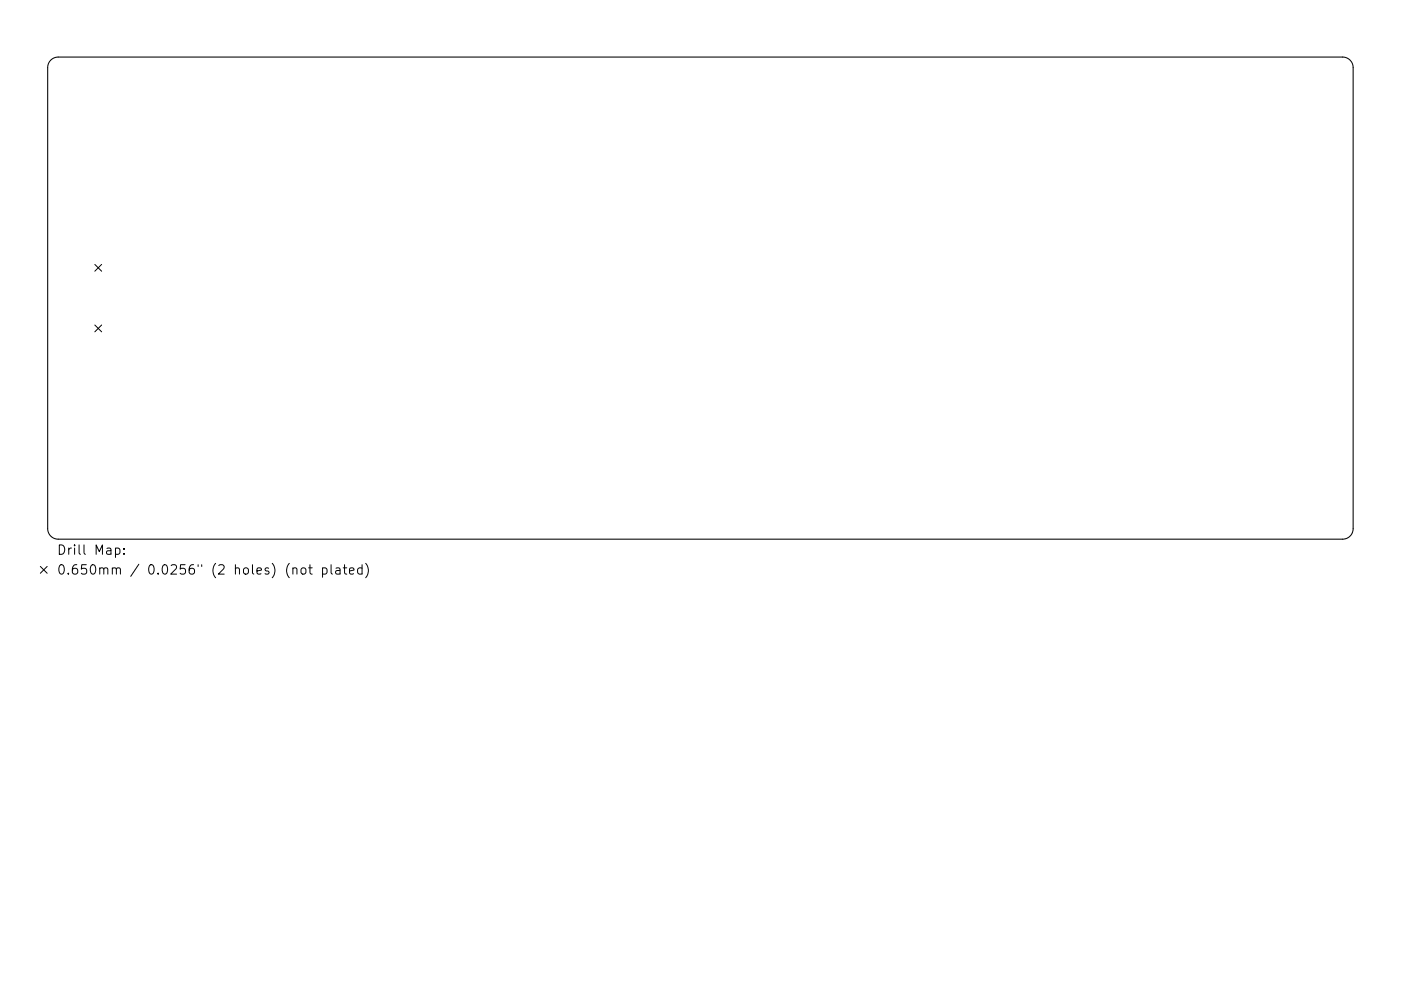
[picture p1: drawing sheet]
<svg xmlns="http://www.w3.org/2000/svg" width="297mm" height="210mm" viewBox="0 0 297 210" stroke-linecap="round" stroke-linejoin="round" font-family="sans-serif">
<defs><g id="words">
<g font-size="2.8">
<text x="12" y="117.7">Drill Map:</text>
<text x="12" y="121.9">0.650mm / 0.0256&quot; (2 holes) (not plated)</text>
</g>
</g></defs>
<path d="M10.8 12.8l.6-.5 .9-.2h272.4a2.22 2.22 0 0 1 2.2 2.2v97.9a2.22 2.22 0 0 1-2.2 2.2h-272.4a2.22 2.22 0 0 1-2.2-2.2v-97.9l.1-.7z" fill="none" stroke="#000" stroke-width=".22"/>
<g fill="none" stroke="#000" stroke-width=".21">
<path d="M20.1 56.1l1.4 1.4M21.5 56.1l-1.4 1.4M20.1 69l1.4 1.4M21.5 69l-1.4 1.4M24.5 116.4l.6-.1 .3 .4v.5l-.2 .3h-.7M26.3 117.4v.2M26.3 116.4v.2M65.7 119.8v1.7l.1 .2 .4 .1M70.2 119.8v1.7l.3 .3M73.1 119.8v1.7v.2l.4 .1M76.8 119.8v2M77.5 119.5a2.29 2.29 0 0 1 0 3.1"/>
<path d="M8.6 120.2l1.4 1.4M10 120.2l-1.4 1.4M62.1 120.7a.5 .5 0 0 1 .9 .1v1M63.9 120.7a.54 .54 0 0 1 .5-.2 .54 .54 0 0 1 .5 .4v.5a.54 .54 0 0 1-.6 .4 .54 .54 0 0 1-.5-.4zM65.4 120.5h.8M68.4 120.6l.6-.1 .3 .4v.5l-.2 .3h-.7M68.4 120.5v2M71.2 120.6h.8l.1 1.2M72.1 121h-.7a.39 .39 0 0 0-.3 .4 .39 .39 0 0 0 .3 .4l.7-.1M72.8 120.5h.7M74.1 121.1l1-.1-.1-.4-.6-.1-.3 .3 .1 .9h.8M76.8 120.6l-.6-.1-.4 .4v.5l.2 .3h.8"/>
</g>
<use href="#words"/>
</svg>
